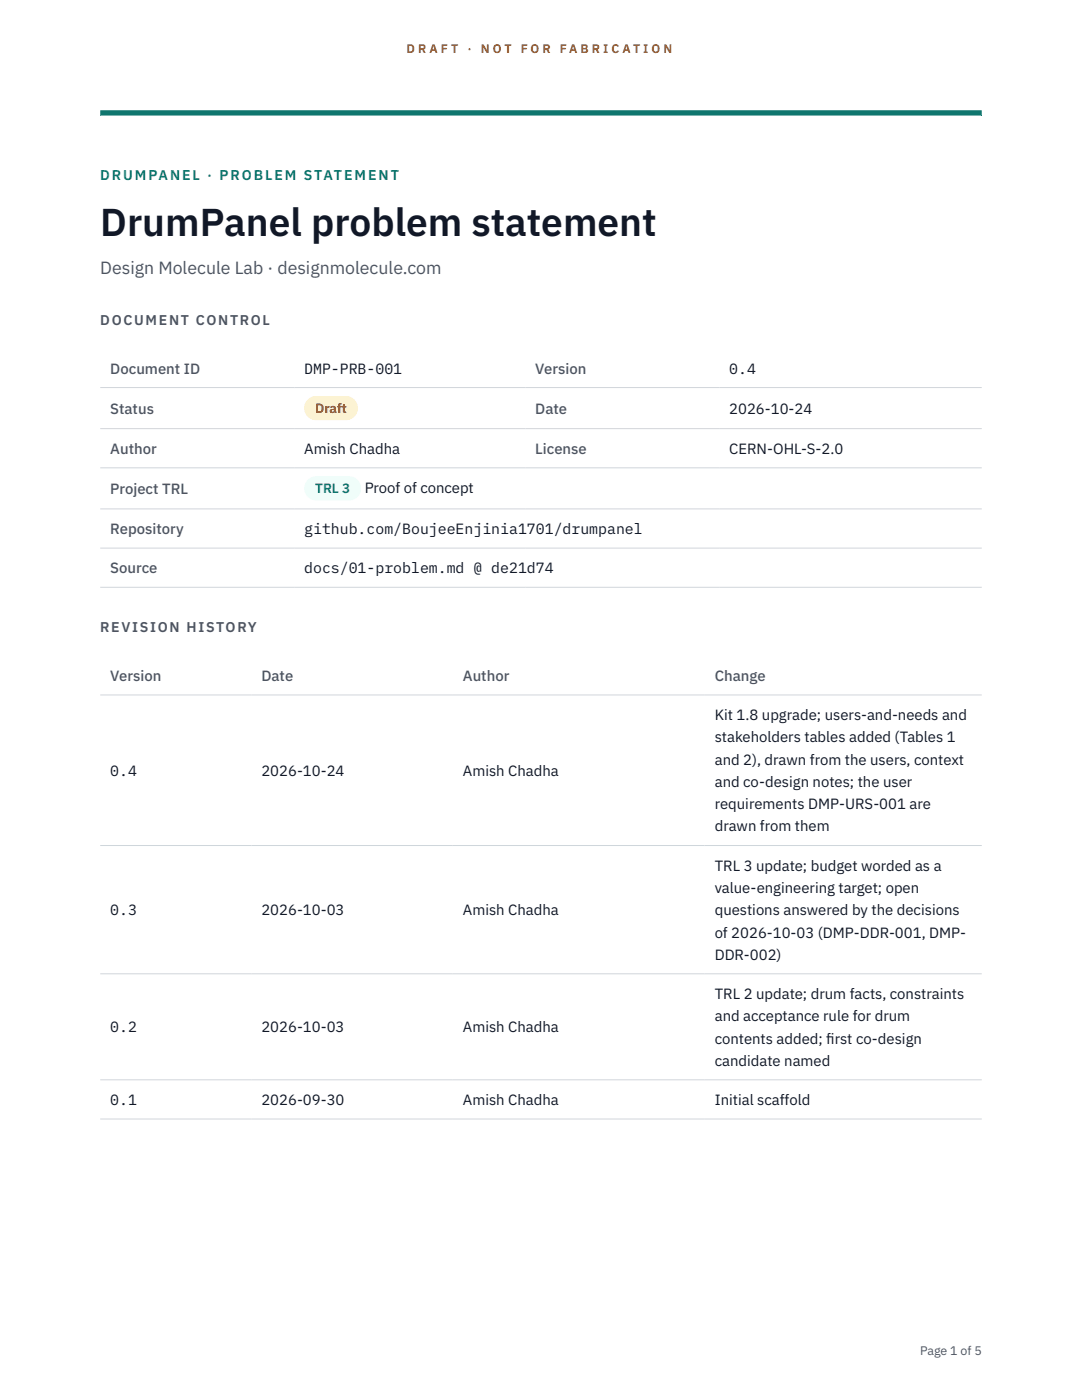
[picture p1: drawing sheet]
<svg xmlns="http://www.w3.org/2000/svg" width="216mm" height="279mm" viewBox="0 0 216 279" stroke-linecap="round" stroke-linejoin="round" font-family="sans-serif">
<defs><g id="words">
<text font-size="7.8" fill="#111827" x="20" y="47.1">DrumPanel problem statement</text>
<text font-size="3.5" fill="#4b5563" x="20" y="54.6">Design Molecule Lab · designmolecule.com</text>
<g font-size="3" fill="#4b5563">
<text x="22" y="74.5">Document ID</text>
<text x="106.8" y="74.5">Version</text>
<text x="22" y="82.6">Status</text>
<text x="106.8" y="82.6">Date</text>
<text x="22" y="90.6">Author</text>
<text x="106.8" y="90.6">License</text>
<text x="22" y="98.6">Project TRL</text>
<text x="22" y="106.6">Repository</text>
<text x="22" y="114.4">Source</text>
<text x="22" y="135.9">Version</text>
<text x="52.2" y="135.9">Date</text>
<text x="92.4" y="135.9">Author</text>
<text x="142.6" y="135.9">Change</text>
</g>
<g font-size="3" fill="#111827">
<text x="60.7" y="74.5">DMP-PRB-001</text>
<text x="145.5" y="74.5">0.4</text>
<text x="145.5" y="82.6">2026-10-24</text>
<text x="60.7" y="90.6">Amish Chadha</text>
<text x="145.5" y="90.6">CERN-OHL-S-2.0</text>
<text x="72.8" y="98.5">Proof of concept</text>
<text x="60.7" y="106.6">github.com/BoujeeEnjinia1701/drumpanel</text>
<text x="60.7" y="114.4">docs/01-problem.md @ de21d74</text>
<text x="142.6" y="143.7">Kit 1.8 upgrade; users-and-needs and</text>
<text x="142.6" y="148.2">stakeholders tables added (Tables 1</text>
<text x="22" y="154.8">0.4</text>
<text x="52.2" y="154.8">2026-10-24</text>
<text x="92.4" y="154.8">Amish Chadha</text>
<text x="142.6" y="152.6">and 2), drawn from the users, context</text>
<text x="142.6" y="157.1">and co-design notes; the user</text>
<text x="142.6" y="161.5">requirements DMP-URS-001 are</text>
<text x="142.6" y="165.9">drawn from them</text>
<text x="142.6" y="173.8">TRL 3 update; budget worded as a</text>
<text x="142.6" y="178.2">value-engineering target; open</text>
<text x="22" y="182.7">0.3</text>
<text x="52.2" y="182.7">2026-10-03</text>
<text x="92.4" y="182.7">Amish Chadha</text>
<text x="142.6" y="182.7">questions answered by the decisions</text>
<text x="142.6" y="187.1">of 2026-10-03 (DMP-DDR-001, DMP-</text>
<text x="142.6" y="191.5">DDR-002)</text>
<text x="142.6" y="199.4">TRL 2 update; drum facts, constraints</text>
<text x="142.6" y="203.8">and acceptance rule for drum</text>
<text x="22" y="206">0.2</text>
<text x="52.2" y="206">2026-10-03</text>
<text x="92.4" y="206">Amish Chadha</text>
<text x="142.6" y="208.3">contents added; f</text>
<text x="164.9" y="208.3">irst co-design</text>
<text x="142.6" y="212.7">candidate named</text>
<text x="22" y="220.5">0.1</text>
<text x="52.2" y="220.5">2026-09-30</text>
<text x="92.4" y="220.5">Amish Chadha</text>
<text x="142.6" y="220.5">Initial scaffold</text>
</g>
<text font-size="2.8" fill="#0f766e" x="20" y="36">DRUMPANEL · PROBLEM STATEMENT</text>
<g font-size="2.8" fill="#4b5563">
<text x="20" y="64.8">DOCUMENT CONTROL</text>
<text x="20" y="126.2">REVISION HISTORY</text>
</g>
<text font-size="2.7" fill="#92400e" x="62.9" y="82.5">Draft</text>
<text font-size="2.7" fill="#0f766e" x="62.9" y="98.5">TRL 3</text>
<g font-size="2.5" fill="#b45309">
<text x="81.1" y="10.5">D R A F T</text>
<text x="93.3" y="10.5">·</text>
<text x="95.9" y="10.5">N O T</text>
<text x="103.9" y="10.5">F O R</text>
<text x="111.7" y="10.5">F A B R I C A T I O N</text>
</g>
<text font-size="2.5" fill="#4b5563" x="183.6" y="270.3">Page 1 of 5</text>
</g></defs>
<path d="M20 23.1h175.9zM20 22h175.9v1.1h-175.9z" fill-rule="evenodd" fill="#0f766e"/>
<path d="M20 77.3h175.9M20 85.5h175.9M20 93.4h175.9M20 101.6h175.9M20 109.4h175.9M20 117.2h175.9M20 138.7h175.9M20 168.7h175.9M20 194.3h175.9M20 215.5h175.9M20 223.3h175.9" fill="none" stroke="#d1d5db" stroke-width=".2"/>
<path d="M60.7 79h10.7v4.9h-10.7z" fill="#fef3c7"/>
<path d="M60.7 95.1h11.4v4.8h-11.4z" fill="#f0fdfa"/>
<use href="#words"/>
</svg>
